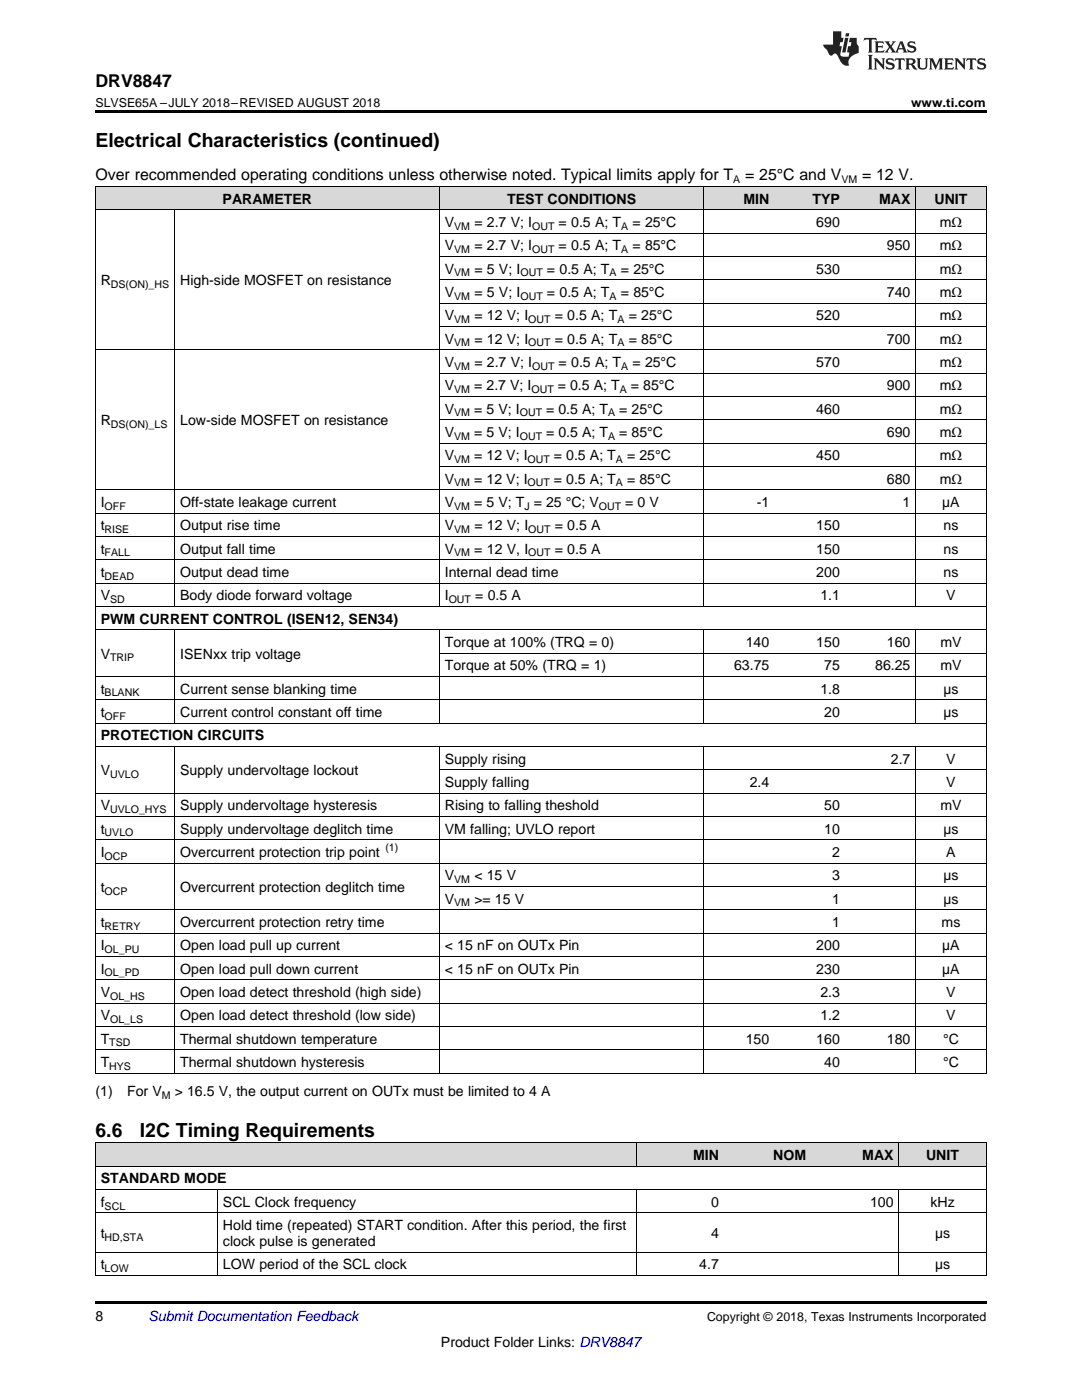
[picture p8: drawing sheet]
<svg xmlns="http://www.w3.org/2000/svg" width="216mm" height="279mm" viewBox="0 0 216 279" stroke-linecap="round" stroke-linejoin="round" font-family="sans-serif">
<defs><g id="words">
<g font-size="3.9">
<text x="19" y="29.3">Electrical Characteristics (continued)</text>
<text x="19" y="226.9">6.6</text>
<text x="27.9" y="226.9">I2C Timing Requirements</text>
</g>
<text font-size="3.5" x="19" y="17.3">DRV8847</text>
<g font-size="3.2">
<text x="19" y="36">Over recommended operating conditions unless otherwise noted. Typical limits apply for T</text>
<text x="148.7" y="36">= 25°C and V</text>
<text x="172" y="36">= 12 V.</text>
</g>
<g font-size="2.8">
<text x="44.4" y="40.6">PARAMETER</text>
<text x="101.2" y="40.6">TEST CONDITIONS</text>
<text x="148.3" y="40.6">MIN</text>
<text x="162.1" y="40.6">TYP</text>
<text x="175.4" y="40.6">MAX</text>
<text x="186.5" y="40.6">UNIT</text>
<text x="88.8" y="45.3">V</text>
<text x="94.7" y="45.3">= 2.7 V; I</text>
<text x="111.5" y="45.3">= 0.5 A; T</text>
<text x="126.2" y="45.3">= 25°C</text>
<text x="162.9" y="45.3">690</text>
<text x="187.5" y="45.3">mΩ</text>
<text x="88.8" y="50">V</text>
<text x="94.7" y="50">= 2.7 V; I</text>
<text x="111.5" y="50">= 0.5 A; T</text>
<text x="126.2" y="50">= 85°C</text>
<text x="177" y="50">950</text>
<text x="187.5" y="50">mΩ</text>
<text x="20.1" y="56.9">R</text>
<text x="35.9" y="56.9">High-side MOSFET on resistance</text>
<text x="88.8" y="54.6">V</text>
<text x="88.8" y="59.3">V</text>
<text x="94.7" y="54.6">= 5 V; I</text>
<text x="94.7" y="59.3">= 5 V; I</text>
<text x="109.1" y="54.6">= 0.5 A; T</text>
<text x="109.1" y="59.3">= 0.5 A; T</text>
<text x="123.9" y="54.6">= 25°C</text>
<text x="123.9" y="59.3">= 85°C</text>
<text x="162.9" y="54.6">530</text>
<text x="177" y="59.3">740</text>
<text x="187.5" y="54.6">mΩ</text>
<text x="187.5" y="59.3">mΩ</text>
<text x="88.8" y="63.9">V</text>
<text x="94.7" y="63.9">= 12 V; I</text>
<text x="110.7" y="63.9">= 0.5 A; T</text>
<text x="125.4" y="63.9">= 25°C</text>
<text x="162.9" y="63.9">520</text>
<text x="187.5" y="63.9">mΩ</text>
<text x="88.8" y="68.6">V</text>
<text x="94.7" y="68.6">= 12 V; I</text>
<text x="110.7" y="68.6">= 0.5 A; T</text>
<text x="125.4" y="68.6">= 85°C</text>
<text x="177" y="68.6">700</text>
<text x="187.5" y="68.6">mΩ</text>
<text x="88.8" y="73.2">V</text>
<text x="88.8" y="77.9">V</text>
<text x="94.6" y="77.9">= 2.7 V; I</text>
<text x="94.7" y="73.2">= 2.7 V; I</text>
<text x="111.3" y="77.9">= 0.5 A; T</text>
<text x="111.5" y="73.2">= 0.5 A; T</text>
<text x="125.9" y="77.9">= 85°C</text>
<text x="126.2" y="73.2">= 25°C</text>
<text x="162.9" y="73.2">570</text>
<text x="177" y="77.9">900</text>
<text x="187.5" y="73.2">mΩ</text>
<text x="187.5" y="77.9">mΩ</text>
<text x="88.8" y="82.5">V</text>
<text x="94.6" y="82.5">= 5 V; I</text>
<text x="109" y="82.5">= 0.5 A; T</text>
<text x="123.6" y="82.5">= 25°C</text>
<text x="162.9" y="82.5">460</text>
<text x="187.5" y="82.5">mΩ</text>
<text x="20.1" y="84.9">R</text>
<text x="35.9" y="84.9">Low-side MOSFET on resistance</text>
<text x="88.8" y="87.2">V</text>
<text x="94.6" y="87.2">= 5 V; I</text>
<text x="109" y="87.2">= 0.5 A; T</text>
<text x="123.6" y="87.2">= 85°C</text>
<text x="177" y="87.2">690</text>
<text x="187.5" y="87.2">mΩ</text>
<text x="88.8" y="91.9">V</text>
<text x="94.6" y="91.9">= 12 V; I</text>
<text x="110.5" y="91.9">= 0.5 A; T</text>
<text x="125.1" y="91.9">= 25°C</text>
<text x="162.9" y="91.9">450</text>
<text x="187.5" y="91.9">mΩ</text>
<text x="20.1" y="101.2">I</text>
<text x="35.9" y="101.2">Off-state leakage current</text>
<text x="88.8" y="96.5">V</text>
<text x="88.8" y="101.2">V</text>
<text x="94.6" y="101.2">= 5 V; T = 25 °C; V</text>
<text x="94.6" y="96.5">= 12 V; I</text>
<text x="110.5" y="96.5">= 0.5 A; T</text>
<text x="124.8" y="101.2">= 0 V</text>
<text x="125.1" y="96.5">= 85°C</text>
<text x="151" y="101.2">-1</text>
<text x="177" y="96.5">680</text>
<text x="180.1" y="101.2">1</text>
<text x="187.5" y="96.5">mΩ</text>
<text x="188" y="101.2">µA</text>
<text x="20.1" y="105.8">t</text>
<text x="35.9" y="105.8">Output rise time</text>
<text x="88.8" y="105.8">V</text>
<text x="94.7" y="105.8">= 12 V; I</text>
<text x="110.7" y="105.8">= 0.5 A</text>
<text x="162.9" y="105.8">150</text>
<text x="188.3" y="105.8">ns</text>
<text x="20.1" y="110.5">t</text>
<text x="35.9" y="110.5">Output fall time</text>
<text x="88.8" y="110.5">V</text>
<text x="94.6" y="110.5">= 12 V, I</text>
<text x="110.7" y="110.5">= 0.5 A</text>
<text x="162.9" y="110.5">150</text>
<text x="188.3" y="110.5">ns</text>
<text x="20.1" y="115.1">t</text>
<text x="20.1" y="119.8">V</text>
<text x="35.9" y="115.1">Output dead time</text>
<text x="35.9" y="119.8">Body diode forward voltage</text>
<text x="88.8" y="115.1">Internal dead time</text>
<text x="88.8" y="119.8">I</text>
<text x="94.8" y="119.8">= 0.5 A</text>
<text x="162.9" y="115.1">200</text>
<text x="163.7" y="119.8">1.1</text>
<text x="188.3" y="115.1">ns</text>
<text x="188.8" y="119.8">V</text>
<text x="20.1" y="124.5">PWM CURRENT CONTROL (ISEN12, SEN34)</text>
<text x="20.1" y="131.4">V</text>
<text x="35.9" y="131.4">ISENxx trip voltage</text>
<text x="88.8" y="129.1">Torque at 100% (TRQ = 0)</text>
<text x="148.8" y="129.1">140</text>
<text x="162.9" y="129.1">150</text>
<text x="177" y="129.1">160</text>
<text x="187.6" y="129.1">mV</text>
<text x="88.8" y="133.8">Torque at 50% (TRQ = 1)</text>
<text x="146.5" y="133.8">63.75</text>
<text x="164.5" y="133.8">75</text>
<text x="174.6" y="133.8">86.25</text>
<text x="187.6" y="133.8">mV</text>
<text x="20.1" y="138.4">t</text>
<text x="20.1" y="143.1">t</text>
<text x="35.9" y="138.4">Current sense blanking time</text>
<text x="35.9" y="143.1">Current control constant off time</text>
<text x="163.7" y="138.4">1.8</text>
<text x="164.5" y="143.1">20</text>
<text x="188.2" y="138.4">µs</text>
<text x="188.2" y="143.1">µs</text>
<text x="20.1" y="147.7">PROTECTION CIRCUITS</text>
<text x="20.1" y="154.7">V</text>
<text x="35.9" y="154.7">Supply undervoltage lockout</text>
<text x="88.8" y="152.4">Supply rising</text>
<text x="177.8" y="152.4">2.7</text>
<text x="188.8" y="152.4">V</text>
<text x="20.1" y="161.7">V</text>
<text x="35.9" y="161.7">Supply undervoltage hysteresis</text>
<text x="88.8" y="157.1">Supply falling</text>
<text x="88.8" y="161.7">Rising to falling theshold</text>
<text x="149.6" y="157.1">2.4</text>
<text x="164.5" y="161.7">50</text>
<text x="187.6" y="161.7">mV</text>
<text x="188.8" y="157.1">V</text>
<text x="20.1" y="166.4">t</text>
<text x="35.9" y="166.4">Supply undervoltage deglitch time</text>
<text x="88.8" y="166.4">VM falling; UVLO report</text>
<text x="164.5" y="166.4">10</text>
<text x="188.2" y="166.4">µs</text>
<text x="20.1" y="171">I</text>
<text x="35.9" y="171">Overcurrent protection trip point</text>
<text x="166" y="171">2</text>
<text x="188.8" y="171">A</text>
<text x="20.1" y="178">t</text>
<text x="35.9" y="178">Overcurrent protection deglitch time</text>
<text x="88.8" y="175.7">V</text>
<text x="94.7" y="175.7">&lt; 15 V</text>
<text x="166" y="175.7">3</text>
<text x="188.2" y="175.7">µs</text>
<text x="20.1" y="185">t</text>
<text x="35.9" y="185">Overcurrent protection retry time</text>
<text x="88.8" y="180.3">V</text>
<text x="94.7" y="180.3">&gt;= 15 V</text>
<text x="166" y="180.3">1</text>
<text x="166" y="185">1</text>
<text x="187.9" y="185">ms</text>
<text x="188.2" y="180.3">µs</text>
<text x="20.1" y="189.7">I</text>
<text x="35.9" y="189.7">Open load pull up current</text>
<text x="88.8" y="189.7">&lt; 15 nF on OUTx Pin</text>
<text x="162.9" y="189.7">200</text>
<text x="188" y="189.7">µA</text>
<text x="20.1" y="194.3">I</text>
<text x="35.9" y="194.3">Open load pull down current</text>
<text x="88.8" y="194.3">&lt; 15 nF on OUTx Pin</text>
<text x="162.9" y="194.3">230</text>
<text x="188" y="194.3">µA</text>
<text x="20.1" y="199">V</text>
<text x="20.1" y="203.6">V</text>
<text x="35.9" y="199">Open load detect threshold (high side)</text>
<text x="35.9" y="203.6">Open load detect threshold (low side)</text>
<text x="163.7" y="199">2.3</text>
<text x="163.7" y="203.6">1.2</text>
<text x="188.8" y="199">V</text>
<text x="188.8" y="203.6">V</text>
<text x="20.1" y="208.3">T</text>
<text x="35.9" y="208.3">Thermal shutdown temperature</text>
<text x="148.8" y="208.3">150</text>
<text x="162.9" y="208.3">160</text>
<text x="177" y="208.3">180</text>
<text x="188.2" y="208.3">°C</text>
<text x="20.1" y="212.9">T</text>
<text x="35.9" y="212.9">Thermal shutdown hysteresis</text>
<text x="164.5" y="212.9">40</text>
<text x="188.2" y="212.9">°C</text>
<text x="19" y="218.8">(1)</text>
<text x="25.4" y="218.8">For V</text>
<text x="34.9" y="218.8">&gt; 16.5 V, the output current on OUTx must be limited to 4 A</text>
<text x="138.3" y="231.5">MIN</text>
<text x="154.3" y="231.5">NOM</text>
<text x="172" y="231.5">MAX</text>
<text x="184.8" y="231.5">UNIT</text>
<text x="20.1" y="236.2">STANDARD MODE</text>
<text x="20.1" y="240.8">f</text>
<text x="44.5" y="240.8">SCL Clock frequency</text>
<text x="44.5" y="245.5">Hold time (repeated) START condition. After this period, the first</text>
<text x="141.9" y="240.8">0</text>
<text x="173.6" y="240.8">100</text>
<text x="185.7" y="240.8">kHz</text>
<text x="20.1" y="247.1">t</text>
<text x="44.5" y="248.7">clock pulse is generated</text>
<text x="141.9" y="247.1">4</text>
<text x="186.6" y="247.1">µs</text>
<text x="20.1" y="253.3">t</text>
<text x="44.5" y="253.3">LOW period of the SCL clock</text>
<text x="139.5" y="253.3">4.7</text>
<text x="186.6" y="253.3">µs</text>
<text x="19" y="263.6">8</text>
<text x="88" y="268.9">Product Folder Links: DRV8847</text>
</g>
<text font-size="2.8" fill="#0000c8" x="29.6" y="263.6">Submit Documentation Feedback</text>
<g font-size="2.5">
<text x="19" y="21.4">SLVSE65A –JULY 2018–REVISED AUGUST 2018</text>
<text x="181.8" y="21.4">www.ti.com</text>
<text x="141.1" y="263.6">Copyright © 2018, Texas Instruments Incorporated</text>
</g>
<g font-size="2.1">
<text x="146.3" y="36.6">A</text>
<text x="167.9" y="36.6">VM</text>
<text x="90.6" y="45.9">VM</text>
<text x="106.2" y="45.9">OUT</text>
<text x="124" y="45.9">A</text>
<text x="90.6" y="50.5">VM</text>
<text x="106.2" y="50.5">OUT</text>
<text x="124" y="50.5">A</text>
<text x="22.1" y="57.5">DS(ON)_HS</text>
<text x="90.6" y="55.2">VM</text>
<text x="90.6" y="59.8">VM</text>
<text x="103.9" y="55.2">OUT</text>
<text x="103.9" y="59.8">OUT</text>
<text x="121.6" y="55.2">A</text>
<text x="121.6" y="59.8">A</text>
<text x="90.6" y="64.5">VM</text>
<text x="105.4" y="64.5">OUT</text>
<text x="123.2" y="64.5">A</text>
<text x="90.6" y="69.1">VM</text>
<text x="105.4" y="69.1">OUT</text>
<text x="123.2" y="69.1">A</text>
<text x="90.6" y="73.8">VM</text>
<text x="106.2" y="73.8">OUT</text>
<text x="124" y="73.8">A</text>
<text x="90.6" y="78.5">VM</text>
<text x="90.6" y="83.1">VM</text>
<text x="103.7" y="83.1">OUT</text>
<text x="106" y="78.5">OUT</text>
<text x="121.3" y="83.1">A</text>
<text x="123.7" y="78.5">A</text>
<text x="22.1" y="85.4">DS(ON)_LS</text>
<text x="90.6" y="87.8">VM</text>
<text x="103.7" y="87.8">OUT</text>
<text x="121.3" y="87.8">A</text>
<text x="90.6" y="92.4">VM</text>
<text x="105.3" y="92.4">OUT</text>
<text x="122.9" y="92.4">A</text>
<text x="20.9" y="101.7">OFF</text>
<text x="90.6" y="97.1">VM</text>
<text x="90.6" y="101.7">VM</text>
<text x="104.6" y="101.7">J</text>
<text x="105.3" y="97.1">OUT</text>
<text x="119.5" y="101.7">OUT</text>
<text x="122.9" y="97.1">A</text>
<text x="20.9" y="106.4">RISE</text>
<text x="90.6" y="106.4">VM</text>
<text x="105.4" y="106.4">OUT</text>
<text x="20.9" y="111.1">FALL</text>
<text x="90.6" y="111.1">VM</text>
<text x="105.4" y="111.1">OUT</text>
<text x="20.9" y="115.7">DEAD</text>
<text x="22" y="120.4">SD</text>
<text x="89.5" y="120.4">OUT</text>
<text x="22" y="132">TRIP</text>
<text x="20.9" y="139">BLANK</text>
<text x="20.9" y="143.7">OFF</text>
<text x="22" y="155.3">UVLO</text>
<text x="20.9" y="166.9">UVLO</text>
<text x="22" y="162.3">UVLO_HYS</text>
<text x="20.9" y="171.6">OCP</text>
<text x="76.9" y="169.9">(1)</text>
<text x="20.9" y="178.6">OCP</text>
<text x="90.6" y="176.2">VM</text>
<text x="20.9" y="185.6">RETRY</text>
<text x="90.6" y="180.9">VM</text>
<text x="20.9" y="190.2">OL_PU</text>
<text x="20.9" y="194.9">OL_PD</text>
<text x="22" y="199.5">OL_HS</text>
<text x="21.8" y="208.8">TSD</text>
<text x="22" y="204.2">OL_LS</text>
<text x="21.8" y="213.5">HYS</text>
<text x="32.3" y="219.4">M</text>
<text x="20.9" y="241.4">SCL</text>
<text x="20.9" y="247.6">HD,STA</text>
<text x="20.9" y="253.9">LOW</text>
</g>
</g></defs>
<g fill="#d8d8d8">
<path d="M19 228.1h24.4v4.7h-24.4z"/>
<path d="M43.4 228.1h83.7v4.7h-83.7z"/>
<path d="M127.1 228.1h17.4v4.7h-17.4z"/>
<path d="M144.5 228.1h17.5v4.7h-17.5z"/>
<path d="M162 228.1h17.4v4.7h-17.4z"/>
<path d="M179.4 228.1h17.4v4.7h-17.4z"/>
<path d="M19 37.3h15.9v4.6h-15.9z"/>
<path d="M34.9 37.3h52.8v4.6h-52.8z"/>
<path d="M87.7 37.3h52.8v4.6h-52.8z"/>
<path d="M140.5 37.3h14.1v4.6h-14.1z"/>
<path d="M154.6 37.3h14.1v4.6h-14.1z"/>
<path d="M168.7 37.3h14v4.6h-14z"/>
<path d="M182.7 37.3h14.1v4.6h-14.1z"/>
</g>
<path d="M19 22h177.8v.5h-177.8zM19 259.7h177.8v.5h-177.8z" fill="#000"/>
<g fill="none" stroke="#000" stroke-width=".2">
<path d="M19 37.2h177.8M19.1 37.2v177M87.6 37.2v83.9M140.5 37.2v83.9M182.7 37.2v83.9M196.8 37.2v177M19 41.9h177.8M34.8 41.9v79.2M87.7 55.8h109.1M87.7 51.2h109.1M87.7 46.5h109.1M19 69.8h177.8"/>
<path d="M87.7 79.1h109.1M87.7 74.5h109.1M87.7 65.1h109.1M87.7 60.5h109.1M19 97.7h177.8M87.7 93.1h109.1M87.7 88.4h109.1M87.7 83.8h109.1M19 116.4h177.8M19 111.7h177.8M19 107.1h177.8M19 102.4h177.8"/>
<path d="M19 139.6h177.8M19 135h177.8M19 125.7h177.8M19 121h177.8M34.8 125.7v18.7M87.6 125.7v18.7M87.7 130.3h109.1M140.5 125.7v18.7M182.7 125.7v18.7M19 158.3h177.8M19 149h177.8M19 144.3h177.8"/>
<path d="M34.8 149v65.2M87.6 149v65.2M87.7 153.6h109.1M140.5 149v65.2M182.7 149v65.2M19 172.2h177.8M19 167.6h177.8M19 162.9h177.8M87.7 176.9h109.1M19 195.5h177.8M19 190.9h177.8M19 186.2h177.8"/>
<path d="M19 181.6h177.8M19 214.2h177.8M19 209.5h177.8M19 204.8h177.8M19 200.2h177.8M19 237.4h177.8M19 232.7h177.8M19 228.1h177.8M19.1 228.1v26.5M43.4 237.4v17.2M127.1 228.1v4.7M127.1 237.4v17.2"/>
<path d="M179.3 228.1v4.7M179.3 237.4v17.2M196.8 228.1v26.5M19 254.5h177.8M19 249.9h177.8M19 242.1h177.8"/>
</g>
<g fill="#231f20">
<path d="M172.5 7.6l-.1 .5 .4-.2h.6v.1v2.1l-.2 .4h.9l-.2-.4v-2.1l.1-.1h.5l.5 .2-.2-.5zM174.5 8.3l.2 .3v1.5l-.2 .4h1.8l.2-.6a1.04 1.04 0 0 1-1.3 .2v-.7h.6l.3 .2v-.6l-.3 .2h-.6v-.6l.8-.1 .4 .3-.2-.5zM176.5 8.3l.9 1.1-.9 1.1h.8l-.2-.2 .4-.7 .5 .7-.2 .2h1.5l-.2-.2 .2-.4h.9l.1 .4-.2 .2h1l-.3-.3-.7-1.9h-.5l-.9 2-.8-1 .9-1h-.8l.1 .3-.4 .5-.3-.6 .1-.2zM179.7 8.6l.4 1h-.7zM181.3 8.4a.63 .63 0 0 0-.2 .7 .63 .63 0 0 0 .6 .4l.6 .2 .1 .2a.75 .75 0 0 1-.7 .4 .75 .75 0 0 1-.6-.5l.1 .7 .1-.1a1.11 1.11 0 0 0 1.5-.6 1.13 1.13 0 0 0-1.2-.8l-.1-.4a1.04 1.04 0 0 1 1.2 .2l-.2-.5-.2 .1-.4-.2zM173.2 10.9l.2 .4v2.2l-.2 .4h1l-.3-.4v-2.2l.3-.4zM174.3 11.6l.3 .4v1.5l-.3 .4h.8l-.2-.4v-1.3l1.5 1.7v-1.9l.2-.4h-.7l.2 .4v.9l-1.1-1.3zM177 11.8a.62 .62 0 0 0-.2 .7 .62 .62 0 0 0 .6 .4l.6 .1 .1 .3a.76 .76 0 0 1-.7 .3 .76 .76 0 0 1-.7-.4l.2 .7 .1-.1a1.11 1.11 0 0 0 1.5-.6 1.13 1.13 0 0 0-1.2-.8l-.1-.4a1.04 1.04 0 0 1 1.2 .2l-.2-.6-.2 .1-.5-.1zM178.7 11.6l-.2 .6a.61 .61 0 0 1 .8-.3v1.6l-.2 .4h.9l-.2-.4v-1.6a.63 .63 0 0 1 .7 .3l-.1-.6zM180.6 11.6l.3 .4v1.5l-.3 .4h1l-.2-.2-.1-.8 .6 .2a.76 .76 0 0 0 1.2 .7l-1-1a.58 .58 0 0 0 .6-.5 .58 .58 0 0 0-.5-.6zM181.4 11.9h.1a.45 .45 0 0 1 .5 .1 .45 .45 0 0 1 .1 .5l-.8 .2zM182.9 11.6l.2 .2a2.17 2.17 0 0 0 .3 1.9 .99 .99 0 0 0 1.6-.6v-1.1l.2-.4h-.7l.2 .2a1.92 1.92 0 0 1-.2 1.8 .6 .6 0 0 1-.9-.5v-1.1l.2-.4zM185.4 11.6l.2 .4v1.5l-.2 .4h.7l-.2-.4v-1.4l.8 1.8 .8-1.8v1.4l-.2 .4h.9l-.2-.4v-1.5l.2-.4h-.8l-.6 1.5-.6-1.5zM188.4 11.6l.2 .4v1.5l-.2 .4h1.8l.1-.6a1.04 1.04 0 0 1-1.2 .1v-.6h.5l.4 .2v-.6l-.4 .2h-.5v-.7h.8l.3 .3-.1-.6zM190.5 11.6l.2 .4v1.5l-.2 .4h.7l-.2-.4v-1.3l1.5 1.7v-1.9l.2-.4h-.7l.2 .4v.9l-1.1-1.3zM192.9 11.6l-.1 .6a.61 .61 0 0 1 .7-.3l.1 1.6-.3 .4h1l-.3-.4 .1-1.6a.63 .63 0 0 1 .7 .3l-.1-.6zM195.2 11.8a.62 .62 0 0 0-.2 .7 .62 .62 0 0 0 .6 .4l.6 .1 .1 .3a.76 .76 0 0 1-.7 .3 .76 .76 0 0 1-.6-.4l.1 .7 .1-.1a1.11 1.11 0 0 0 1.6-.6 1.13 1.13 0 0 0-1.3-.8l-.1-.4a1.04 1.04 0 0 1 1.2 .2l-.1-.6-.2 .1-.5-.1z"/>
<path d="M166.2 6.3v2.6h-1.9v.4l.8 .9a.91 .91 0 0 0 1 .8 .56 .56 0 0 1 .5-.3 .56 .56 0 0 1 .5 .3l.4 .8a1.53 1.53 0 0 0 1.9 1.2 1.54 1.54 0 0 1 1-2.1l.9-.3v-1.4a1.52 1.52 0 0 1-.4-1.6h-1.3l-.2 .8h.5l-.2 .8h-.5l-.1 1v.2l.4 .1-.2 .8a1.93 1.93 0 0 1-1.6-.3l.3-1.8h-.5l.2-.8h.4l.2-.8h-.4v-1.3zM168.6 7.6l-.6 2.9h.7l.6-2.9zM168.8 6.6l-.1 .7h.6l.2-.7z"/>
</g>
<use href="#words"/>
</svg>
